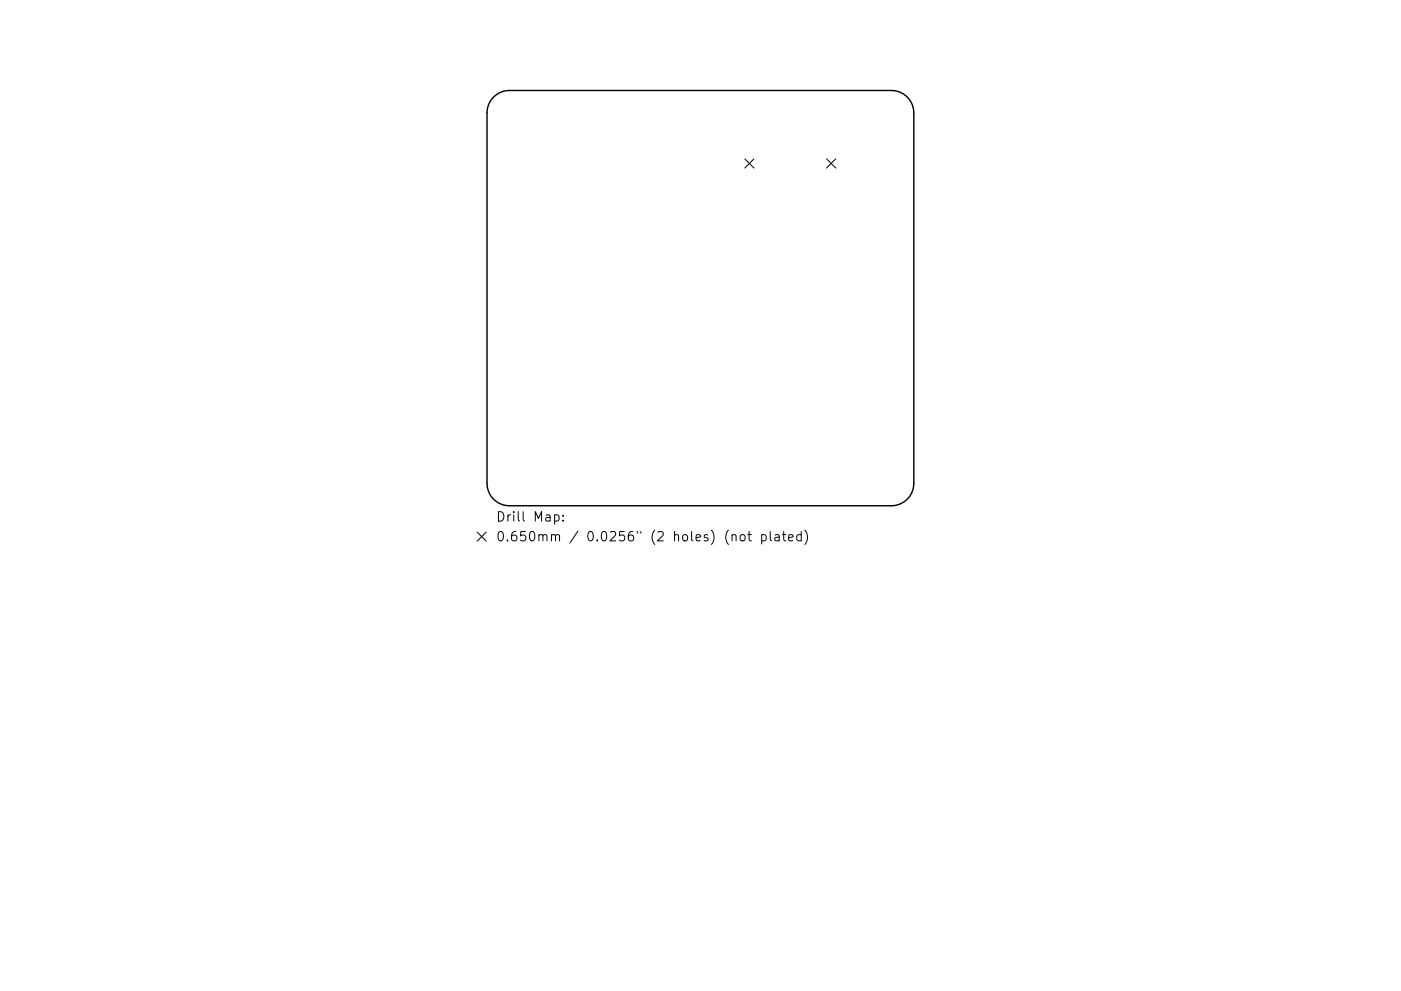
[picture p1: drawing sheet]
<svg xmlns="http://www.w3.org/2000/svg" width="297mm" height="210mm" viewBox="0 0 297 210" stroke-linecap="round" stroke-linejoin="round" font-family="sans-serif">
<defs><g id="words">
<g font-size="2.8">
<text x="105.1" y="110.7">Drill Map:</text>
<text x="105.1" y="114.9">0.650mm / 0.0256&quot; (2 holes) (not plated)</text>
</g>
</g></defs>
<path d="M104.7 20.6a4.8 4.8 0 0 1 3.3-1.4h81a4.8 4.8 0 0 1 4.7 4.8v78.5a4.8 4.8 0 0 1-4.7 4.8h-81a4.8 4.8 0 0 1-4.7-4.8v-78.5a4.8 4.8 0 0 1 1.4-3.4z" fill="none" stroke="#000" stroke-width=".3"/>
<g fill="none" stroke="#000" stroke-width=".21">
<path d="M157.9 33.7l2 2M159.9 33.7l-2 2M175.2 33.7l2 2M177.2 33.7l-2 2M101.2 112.9l1.9 1.9M103.1 112.9l-1.9 1.9M117.6 109.3l.6-.1 .3 .4v.6l-.1 .3h-.8M119.4 110.4v.2M119.4 109.3v.2M155.2 113.6l.3-.2 .5 .1 .1 1.3M157 113.6a.54 .54 0 0 1 .6-.2 .54 .54 0 0 1 .4 .4l-.1 .8a.54 .54 0 0 1-.6 .2 .54 .54 0 0 1-.4-.4zM158.5 113.4h.8"/>
<path d="M158.8 112.8v1.7l.1 .2 .4 .1M161.5 113.5l.6-.1 .3 .4v.6l-.1 .3h-.8M161.5 113.4v2M163.3 112.8v1.7l.3 .3M164.4 113.5h.7l.1 1.3M165.2 113.9l-.7 .1a.39 .39 0 0 0-.3 .4 .39 .39 0 0 0 .3 .4l.7-.1M165.9 113.4h.7M166.2 112.8v1.7l.1 .2 .3 .1M167.2 114.1l1-.2-.1-.4-.6-.1-.3 .3 .1 1h.8M169.9 113.5l-.6-.1-.4 .4v.6l.2 .3h.8M169.9 112.8v2M170.6 112.5a2.29 2.29 0 0 1 0 3"/>
</g>
<use href="#words"/>
</svg>
